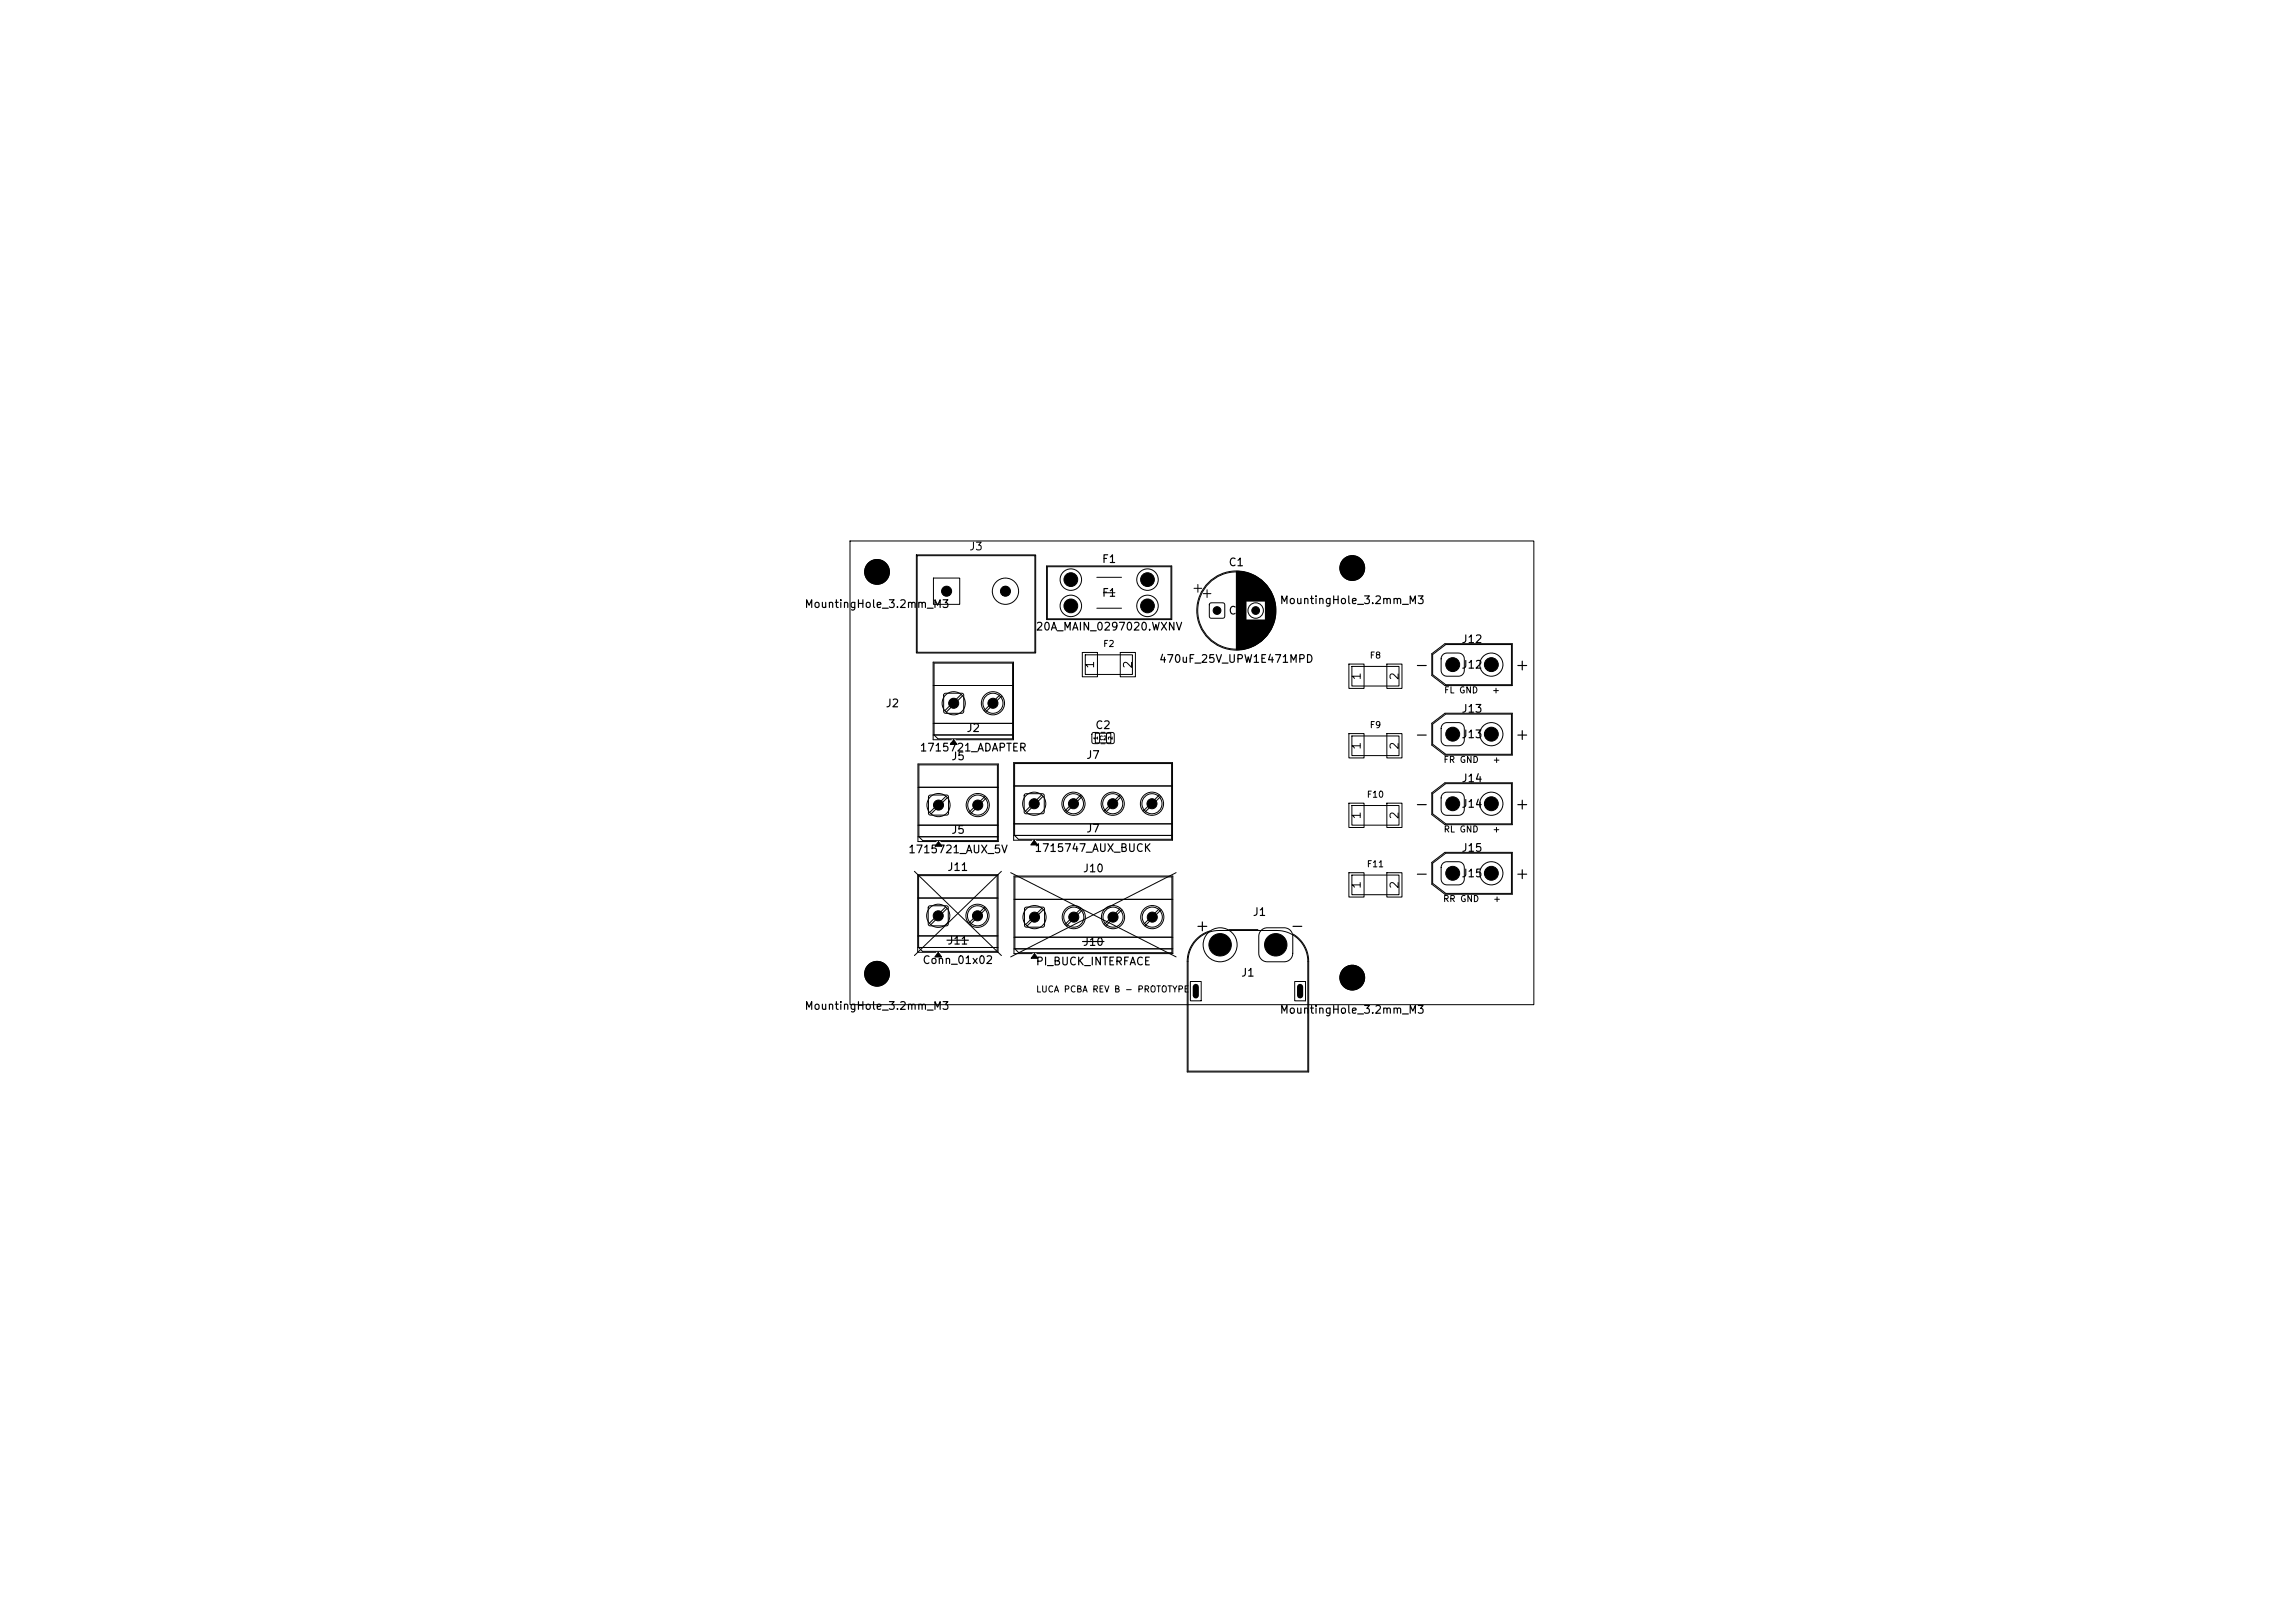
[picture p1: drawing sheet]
<svg xmlns="http://www.w3.org/2000/svg" width="297mm" height="210mm" viewBox="0 0 297 210" stroke-linecap="round" stroke-linejoin="round" font-family="sans-serif">
<defs><g id="words">
<g font-size="1.5">
<text x="182.9" y="87.1">-</text>
<text x="195.9" y="87.1">+</text>
<text x="182.9" y="96.1">-</text>
<text x="195.9" y="96.1">+</text>
<text x="182.9" y="105.1">-</text>
<text x="195.9" y="105.1">+</text>
<text x="182.9" y="114.1">-</text>
<text x="195.9" y="114.1">+</text>
<text x="154.5" y="120.9">+</text>
<text x="166.8" y="120.9">-</text>
</g>
<g font-size="1.1">
<text x="121.8" y="77.4">1</text>
<text x="129.5" y="77.4">2</text>
<text x="141.8" y="86.6" transform="rotate(-90 141.8 86.6)">1</text>
<text x="146.8" y="86.6" transform="rotate(-90 146.8 86.6)">2</text>
<text x="176.3" y="88.1" transform="rotate(-90 176.3 88.1)">1</text>
<text x="181.3" y="88.1" transform="rotate(-90 181.3 88.1)">2</text>
<text x="176.3" y="97.1" transform="rotate(-90 176.3 97.1)">1</text>
<text x="181.3" y="97.1" transform="rotate(-90 181.3 97.1)">2</text>
<text x="176.3" y="106.1" transform="rotate(-90 176.3 106.1)">1</text>
<text x="181.3" y="106.1" transform="rotate(-90 181.3 106.1)">2</text>
<text x="176.3" y="115.1" transform="rotate(-90 176.3 115.1)">1</text>
<text x="181.3" y="115.1" transform="rotate(-90 181.3 115.1)">2</text>
</g>
<g font-size="1">
<text x="125.4" y="71.5">J3</text>
<text x="142.5" y="77.5">F1</text>
<text x="142.5" y="73.1">F1</text>
<text x="158.9" y="73.5">C1</text>
<text x="104" y="78.9">MountingHole_3.2mm_M3</text>
<text x="134" y="81.8">20A_MAIN_0297020.WXNV</text>
<text x="158.9" y="79.8">C1</text>
<text x="165.5" y="78.4">MountingHole_3.2mm_M3</text>
<text x="189.1" y="83.5">J12</text>
<text x="149.9" y="86">470uF_25V_UPW1E471MPD</text>
<text x="187.4" y="86.8">1 J12</text>
<text x="192.4" y="86.8">2</text>
<text x="114.5" y="91.8">J2</text>
<text x="125" y="95">J2</text>
<text x="141.7" y="94.6">C2</text>
<text x="187.4" y="95.8">1 J13</text>
<text x="189.1" y="92.5">J13</text>
<text x="192.4" y="95.8">2</text>
<text x="119" y="97.5">1715721_ADAPTER</text>
<text x="123" y="98.6">J5</text>
<text x="140.5" y="98.4">J7</text>
<text x="189.1" y="101.5">J14</text>
<text x="140.5" y="108">J7</text>
<text x="187.4" y="104.8">1 J14</text>
<text x="192.4" y="104.8">2</text>
<text x="117.5" y="110.6">1715721_AUX_5V</text>
<text x="122.5" y="112.9">J11</text>
<text x="123" y="108.1">J5</text>
<text x="133.8" y="110.5">1715747_AUX_BUCK</text>
<text x="140.1" y="113.1">J10</text>
<text x="187.4" y="113.8">1 J15</text>
<text x="189.1" y="110.5">J15</text>
<text x="192.4" y="113.8">2</text>
<text x="162" y="118.8">J1</text>
<text x="119.3" y="125">Conn_01x02</text>
<text x="122.5" y="122.5">J11</text>
<text x="134" y="125.1">PI_BUCK_INTERFACE</text>
<text x="140.1" y="122.6">J10</text>
<text x="104" y="130.9">MountingHole_3.2mm_M3</text>
<text x="160.5" y="126.6">J1</text>
<text x="165.5" y="131.4">MountingHole_3.2mm_M3</text>
</g>
<g font-size=".9">
<text x="148" y="75.7">2</text>
<text x="138" y="79.1">1</text>
<text x="148" y="79.1">2</text>
<text x="122.9" y="91.7">1</text>
<text x="128" y="91.7">2</text>
<text x="121" y="104.8">1</text>
<text x="126" y="104.8">2</text>
<text x="133.3" y="104.7">1</text>
<text x="138.4" y="104.7">2</text>
<text x="143.5" y="104.7">3</text>
<text x="148.6" y="104.7">4</text>
<text x="120.9" y="119.2">1</text>
<text x="126" y="119.2">2</text>
<text x="133.4" y="119.3">1</text>
<text x="138.5" y="119.3">2</text>
<text x="143.5" y="119.3">3</text>
<text x="148.6" y="119.3">4</text>
</g>
<g font-size=".8">
<text x="142.7" y="83.9">F2</text>
<text x="177.2" y="85.4">F8</text>
<text x="186.8" y="89.9">FL GND</text>
<text x="193" y="89.9">+</text>
<text x="177.2" y="94.4">F9</text>
<text x="186.7" y="98.9">FR GND</text>
<text x="193.1" y="98.9">+</text>
<text x="176.8" y="103.4">F10</text>
<text x="186.8" y="107.9">RL GND</text>
<text x="193.1" y="107.9">+</text>
<text x="176.8" y="112.4">F11</text>
<text x="186.7" y="116.9">RR GND</text>
<text x="193.2" y="116.9">+</text>
<text x="134" y="128.6">LUCA PCBA REV B - PROTOTYPE</text>
</g>
<g font-size=".7">
<text x="157.1" y="79.5">1</text>
<text x="162.1" y="79.5">2</text>
</g>
<g font-size=".5">
<text x="142.2" y="95.8" transform="rotate(-90 142.2 95.8)">1</text>
<text x="142.2" y="95.9">C2</text>
<text x="144.1" y="95.8" transform="rotate(-90 144.1 95.8)">2</text>
</g>
</g></defs>
<path d="M122.6 121.7h2.7M140.1 121.8h2.8" fill="none" stroke="#000" stroke-width=".15"/>
<g fill="none" stroke="#000" stroke-width=".13">
<path d="M110 70h88.5v60h-88.5zM118.6 71.8h15.4v12.7h-15.4zM118.7 71.9h15.2v12.5h-15.2zM120.8 74.8h3.4v3.4h-3.4zM135.4 73.2h16.2v7h-16.2zM135.5 73.3h16v6.8h-16zM141.9 74.7h3.2M141.9 78.7h3.2M142.8 76.7h1.5M154.5 76.1h1M155 75.6v1M155.7 76.8h1"/>
<path d="M156.2 76.3v1M156.6 78.1l.2-.1h1.4l.2 .1 .1 .2v1.4l-.1 .2-.2 .1h-1.4l-.2-.1-.1-.2v-1.4zM160 73.9v10.2M160.1 73.9v10.2M160.2 73.9v10.2M160.3 73.9v10.2M160.4 73.9v10.2M160.5 73.9v10.2M160.6 74v10M160.7 74v10M160.8 74v10M160.9 74v10"/>
<path d="M161 74v10M161.1 74v10M161.2 74.1v9.8M161.3 74.1v3.7M161.4 74.1v3.7M161.5 74.1v3.7M161.5 74.2v3.6M161.6 74.2v3.6M161.7 74.2v3.6M161.8 74.2v3.6M161.8 74.3v3.5M161.9 74.3v3.5"/>
<path d="M162 74.3v3.5M162.1 74.4v3.4M162.2 74.4v3.4M162.3 74.5v3.3M162.4 74.5v3.3M162.5 74.6v3.2M162.6 74.6v3.2M162.6 74.7v3.1M162.7 74.7v3.1M162.8 74.7v3.1M162.8 74.8v3M162.9 74.8v3"/>
<path d="M163 74.9v2.9M163.1 75v2.8M163.2 75v2.8M163.2 75.1v2.7M163.3 75.1v2.7M163.4 75.2v2.6M163.5 75.3v2.5M163.6 75.4v2.4M163.7 75.5v2.3M163.8 75.6v6.8M163.8 75.7v6.6M163.9 75.7v6.6"/>
<path d="M164 75.8v6.4M164 75.9v6.2M164.1 75.9v6.2M164.1 76v6M164.2 76.1v5.8M164.2 76.2v5.6M164.3 76.2v5.6M164.3 76.3v5.4M164.4 76.4v5.2M164.4 76.5v5M164.5 76.6v4.8M164.6 76.7v4.6"/>
<path d="M164.6 76.8v4.4M164.6 76.9v4.2M164.7 77v4M164.7 77.1v3.8M164.8 77.2v3.6M164.8 77.3v3.4M164.8 77.4v3.2M164.9 77.5v3M164.9 77.6v2.8M165 77.8v2.4M165 77.9v2.2M165 78.1v1.8"/>
<path d="M165.1 78.4v1.2M118.9 99h10.2v9.8h-9.7l-.5-.5zM120.8 88.7h10.4M120.8 93.6h10.4M120.8 95.1h10.4M120.9 85.8h10.1v9.8h-9.6l-.5-.5zM122.2 89.8l.2-.1h2.1l.1 .1 .1 .2v2.1l-.1 .1-.1 .1h-2.1l-.2-.1-.1-.1v-2.1zM123.1 95.7h-2.3v-10h10.4v10h-7.5M123.4 95.7l.5 .6h-.9zM124.4 89.9l-2.1 2.1M124.6 90l-2.1 2.1M129.5 89.9l-2.1 2.1"/>
<path d="M129.6 90l-2.1 2.1M131.3 98.8h20.3v9.8h-19.8l-.5-.5zM140.1 84.4h1.9v3.2h-1.9zM140.5 84.7h6.1v2.6h-6.1zM141.4 94.8h.7l.2 .1v1.1l-.2 .2h-.6l-.2-.1v-1.1zM141.8 94.9h2v1.2h-2zM142.5 94.8h.5M142.5 96.2h.5M143.3 94.8h.6l.3 .1v1.1l-.2 .2h-.5l-.3-.1v-1.1zM145 84.4h1.9v3.2h-1.9zM161.3 80.2v3.7M161.4 80.2v3.7"/>
<path d="M161.5 80.2v3.7M161.5 80.2v3.6M161.6 80.2v3.6M161.7 80.2v3.6M161.8 80.2v3.6M161.8 80.2v3.5M161.9 80.2v3.5M162 80.2v3.5M162.1 80.2v3.4M162.2 80.2v3.4M162.3 80.2v3.3M162.4 80.2v3.3"/>
<path d="M162.5 80.2v3.2M162.6 80.2v3.2M162.6 80.2v3.1M162.7 80.2v3.1M162.8 80.2v3.1M162.8 80.2v3M162.9 80.2v3M163 80.2v2.9M163.1 80.2v2.9M163.1 80.2v2.8M163.2 80.2v2.8M163.2 80.2v2.7"/>
<path d="M163.3 80.2v2.7M163.4 80.2v2.6M163.5 80.2v2.5M163.6 80.2v2.4M163.7 80.2v2.3M174.6 85.9h1.9v3.2h-1.9zM174.6 94.9h1.9v3.2h-1.9zM175 86.2h6v2.6h-6zM175 95.2h6v2.6h-6zM179.5 85.9h1.9v3.2h-1.9zM179.5 94.9h1.9v3.2h-1.9zM185.3 84.6l1.7-1.3h8.7v5.4h-8.7l-1.7-1.3z"/>
<path d="M185.3 93.6l1.7-1.3h8.7v5.4h-8.7l-1.7-1.3zM185.4 84.7l1.7-1.3h8.5v5.2h-8.5l-1.7-1.3zM185.4 93.7l1.7-1.3h8.5v5.2h-8.5l-1.7-1.3zM186.8 84.7l.5-.2h1.4l.4 .1 .2 .2 .2 .5v1.4l-.1 .4-.2 .2-.5 .2h-1.4l-.4-.1-.2-.2-.2-.5v-1.4l.1-.4zM186.8 93.7l.5-.2h1.4l.4 .1 .2 .2 .2 .5v1.5l-.1 .3-.2 .2-.5 .2h-1.4l-.4-.1-.2-.2-.2-.4v-1.5l.1-.4zM118.3 112.7l11.3 10.9M118.8 116.2h10.4M118.8 101.9h10.4M118.8 106.8h10.4M118.8 108.3h10.4M118.9 113.3h10.1v9.8h-9.6l-.5-.5zM120.2 117.3l.2-.1h2.1l.1 .1 .1 .2v2l-.1 .2-.1 .1h-2.1l-.2-.1-.1-.2v-2z"/>
<path d="M120.2 102.9h.2h2.1h.2l.1 .2v2.1l-.1 .2-.2 .1h-2.1l-.2-.1v-.2v-2.1zM121.2 108.9h-2.4v-10h10.4v10h-7.4M121.5 108.9l.4 .6h-.9zM122.4 117.4l-2.1 2.1M122.4 103l-2.1 2.1M122.6 117.5l-2.1 2.1M122.6 103.2l-2.1 2.1M127.5 117.4l-2.1 2.1M127.5 103l-2.1 2.1M127.6 117.5l-2.1 2.1M127.7 103.2l-2.1 2.1M129.6 112.7l-11.3 10.9"/>
<path d="M130.8 112.9l21.4 10.9M131.2 101.7h20.5M131.2 106.6h20.5M131.2 108.1h20.5M131.2 116.4h20.6M131.3 113.5h20.4v9.8h-19.9l-.5-.5zM132.6 102.8l.2-.1h2.1l.2 .1v.2v2.1v.1l-.2 .1h-2.1l-.2-.1-.1-.1v-2.1zM132.7 117.4h.1h2.1h.2l.1 .2v2.1l-.1 .2-.2 .1h-2.1l-.1-.1-.1-.2v-2.1zM133.5 108.7h-2.3v-10h20.5v10h-17.6M133.8 108.7l.5 .6h-.9zM134.8 102.9l-2.1 2.1M134.8 117.5l-2.1 2.1"/>
<path d="M135 103l-2.1 2.1M135 117.7l-2.1 2.1M139.9 102.9l-2.1 2.1M139.9 117.5l-2.1 2.1M140.1 103l-2.1 2.1M140.1 117.7l-2.1 2.1M145 102.9l-2.1 2.1M145 117.5l-2.1 2.1M145.1 103l-2.1 2.1M145.2 117.7l-2.1 2.1M150 102.9l-2.1 2.1M150.1 117.5l-2.1 2.1"/>
<path d="M150.2 103l-2.1 2.1M150.3 117.7l-2.1 2.1M152.2 112.9l-21.4 10.9M174.6 103.9h1.9v3.2h-1.9zM174.6 112.9h1.9v3.2h-1.9zM175 104.2h6v2.6h-6zM175 113.2h6v2.6h-6zM179.5 103.9h1.9v3.2h-1.9zM179.5 112.9h1.9v3.2h-1.9zM185.3 102.6l1.7-1.3h8.7v5.4h-8.7l-1.7-1.3zM185.3 111.6l1.7-1.3h8.7v5.4h-8.7l-1.7-1.3zM185.4 102.7l1.7-1.3h8.5v5.2h-8.5l-1.7-1.3z"/>
<path d="M185.4 111.7l1.7-1.3h8.5v5.2h-8.5l-1.7-1.3zM186.8 111.7l.5-.2h1.4l.4 .1 .2 .2 .2 .4v1.6l-.1 .3-.2 .2-.5 .2h-1.4l-.4-.1-.2-.2-.2-.4v-1.6l.1-.3zM186.8 102.7l.5-.2h1.4l.4 .1 .2 .2 .2 .4v1.6l-.1 .3-.2 .2-.5 .2h-1.4l-.4-.1-.2-.2-.2-.4v-1.6l.1-.3zM118.8 121.1h10.4M118.8 122.6h10.4M121.1 123.2h-2.3v-10h10.4v10h-7.5M121.4 123.2l.5 .6h-.9zM131.2 121.3h20.6M131.2 122.8h20.6M133.6 123.4h-2.4v-10h20.6v10h-17.6M133.9 123.4l.4 .6h-.9zM154 127h1.5v2.5h-1.5z"/>
<path d="M154.9 121.6a4 4 0 0 1 2.9-1.2h7.5a4 4 0 0 1 3.9 4v14.2h-15.5l.1-14.2a4 4 0 0 1 1.1-2.8zM156.5 120.5a4.1 4.1 0 0 0-2.9 3.9v14.3h15.8v-14.3a4.1 4.1 0 0 0-2-3.5M159 120.3h3.8M163.3 120.3l.6-.2h2.3a1.1 1.1 0 0 1 1.1 1.1v2.2a1.1 1.1 0 0 1-1.1 1.1h-2.2a1.1 1.1 0 0 1-1.1-1.1v-2.4l.1-.4zM167.6 127h1.3v2.5h-1.3z"/>
<circle cx="113.5" cy="74" r="1.6"/>
<circle cx="130.1" cy="76.5" r="1.7"/>
<circle cx="138.6" cy="78.4" r="1.39"/>
<circle cx="138.6" cy="75" r="1.39"/>
<circle cx="148.5" cy="78.4" r="1.39"/>
<circle cx="148.5" cy="75" r="1.39"/>
<circle cx="160" cy="79" r="5"/>
<circle cx="160" cy="79" r="5.1"/>
<circle cx="162.5" cy="79" r="1"/>
<circle cx="175" cy="73.5" r="1.6"/>
<circle cx="123.4" cy="91" r="1.5"/>
<circle cx="128.5" cy="91" r="1.3"/>
<circle cx="128.5" cy="91" r="1.5"/>
<circle cx="193" cy="95" r="1.5"/>
<circle cx="193" cy="86" r="1.5"/>
<circle cx="121.4" cy="118.5" r="1.5"/>
<circle cx="121.5" cy="104.2" r="1.5"/>
<circle cx="126.5" cy="118.5" r="1.5"/>
<circle cx="126.5" cy="118.5" r="1.3"/>
<circle cx="126.5" cy="104.2" r="1.3"/>
<circle cx="126.5" cy="104.2" r="1.5"/>
<circle cx="133.8" cy="104" r="1.5"/>
<circle cx="133.9" cy="118.7" r="1.5"/>
<circle cx="138.9" cy="104" r="1.3"/>
<circle cx="138.9" cy="104" r="1.5"/>
<circle cx="139" cy="118.7" r="1.5"/>
<circle cx="139" cy="118.7" r="1.3"/>
<circle cx="144" cy="104" r="1.3"/>
<circle cx="144" cy="104" r="1.5"/>
<circle cx="144" cy="118.7" r="1.5"/>
<circle cx="144" cy="118.7" r="1.3"/>
<circle cx="149.1" cy="104" r="1.3"/>
<circle cx="149.1" cy="104" r="1.5"/>
<circle cx="149.1" cy="118.7" r="1.5"/>
<circle cx="149.1" cy="118.7" r="1.3"/>
<circle cx="193" cy="113" r="1.5"/>
<circle cx="193" cy="104" r="1.5"/>
<circle cx="113.5" cy="126" r="1.6"/>
<circle cx="157.9" cy="122.3" r="2.2"/>
<circle cx="175" cy="126.5" r="1.6"/>
</g>
<path d="M123.4 95.7l.5 .6h-.9zM121.5 108.9l.4 .6h-.9zM133.8 108.7l.5 .6h-.9zM121.4 123.2l.5 .6h-.9zM133.9 123.4l.4 .6h-.9z" fill="#000"/>
<g fill="#000" stroke="#000" stroke-width=".13">
<circle cx="113.5" cy="74" r="1.6"/>
<circle cx="122.5" cy="76.5" r=".65"/>
<circle cx="130.1" cy="76.5" r=".65"/>
<circle cx="138.6" cy="75" r=".89"/>
<circle cx="138.6" cy="78.4" r=".89"/>
<circle cx="148.5" cy="75" r=".89"/>
<circle cx="148.5" cy="78.4" r=".89"/>
<circle cx="157.5" cy="79" r=".5"/>
<circle cx="162.5" cy="79" r=".5"/>
<circle cx="175" cy="73.5" r="1.6"/>
<circle cx="123.4" cy="91" r=".65"/>
<circle cx="128.5" cy="91" r=".65"/>
<circle cx="188" cy="95" r=".9"/>
<circle cx="188" cy="86" r=".9"/>
<circle cx="193" cy="95" r=".9"/>
<circle cx="193" cy="86" r=".9"/>
<circle cx="121.4" cy="118.5" r=".65"/>
<circle cx="121.5" cy="104.2" r=".65"/>
<circle cx="126.5" cy="118.5" r=".65"/>
<circle cx="126.5" cy="104.2" r=".65"/>
<circle cx="133.8" cy="104" r=".65"/>
<circle cx="133.9" cy="118.7" r=".65"/>
<circle cx="138.9" cy="104" r=".65"/>
<circle cx="139" cy="118.7" r=".65"/>
<circle cx="144" cy="104" r=".65"/>
<circle cx="144" cy="118.7" r=".65"/>
<circle cx="149.1" cy="104" r=".65"/>
<circle cx="149.1" cy="118.7" r=".65"/>
<circle cx="188" cy="104" r=".9"/>
<circle cx="188" cy="113" r=".9"/>
<circle cx="193" cy="104" r=".9"/>
<circle cx="193" cy="113" r=".9"/>
<circle cx="113.5" cy="126" r="1.6"/>
<circle cx="157.9" cy="122.2" r="1.45"/>
<circle cx="165.1" cy="122.2" r="1.45"/>
<circle cx="175" cy="126.5" r="1.6"/>
</g>
<path d="M154.7 127.7v1.1M168.2 127.7v1.1" fill="none" stroke="#000" stroke-width=".8"/>
<use href="#words"/>
</svg>
